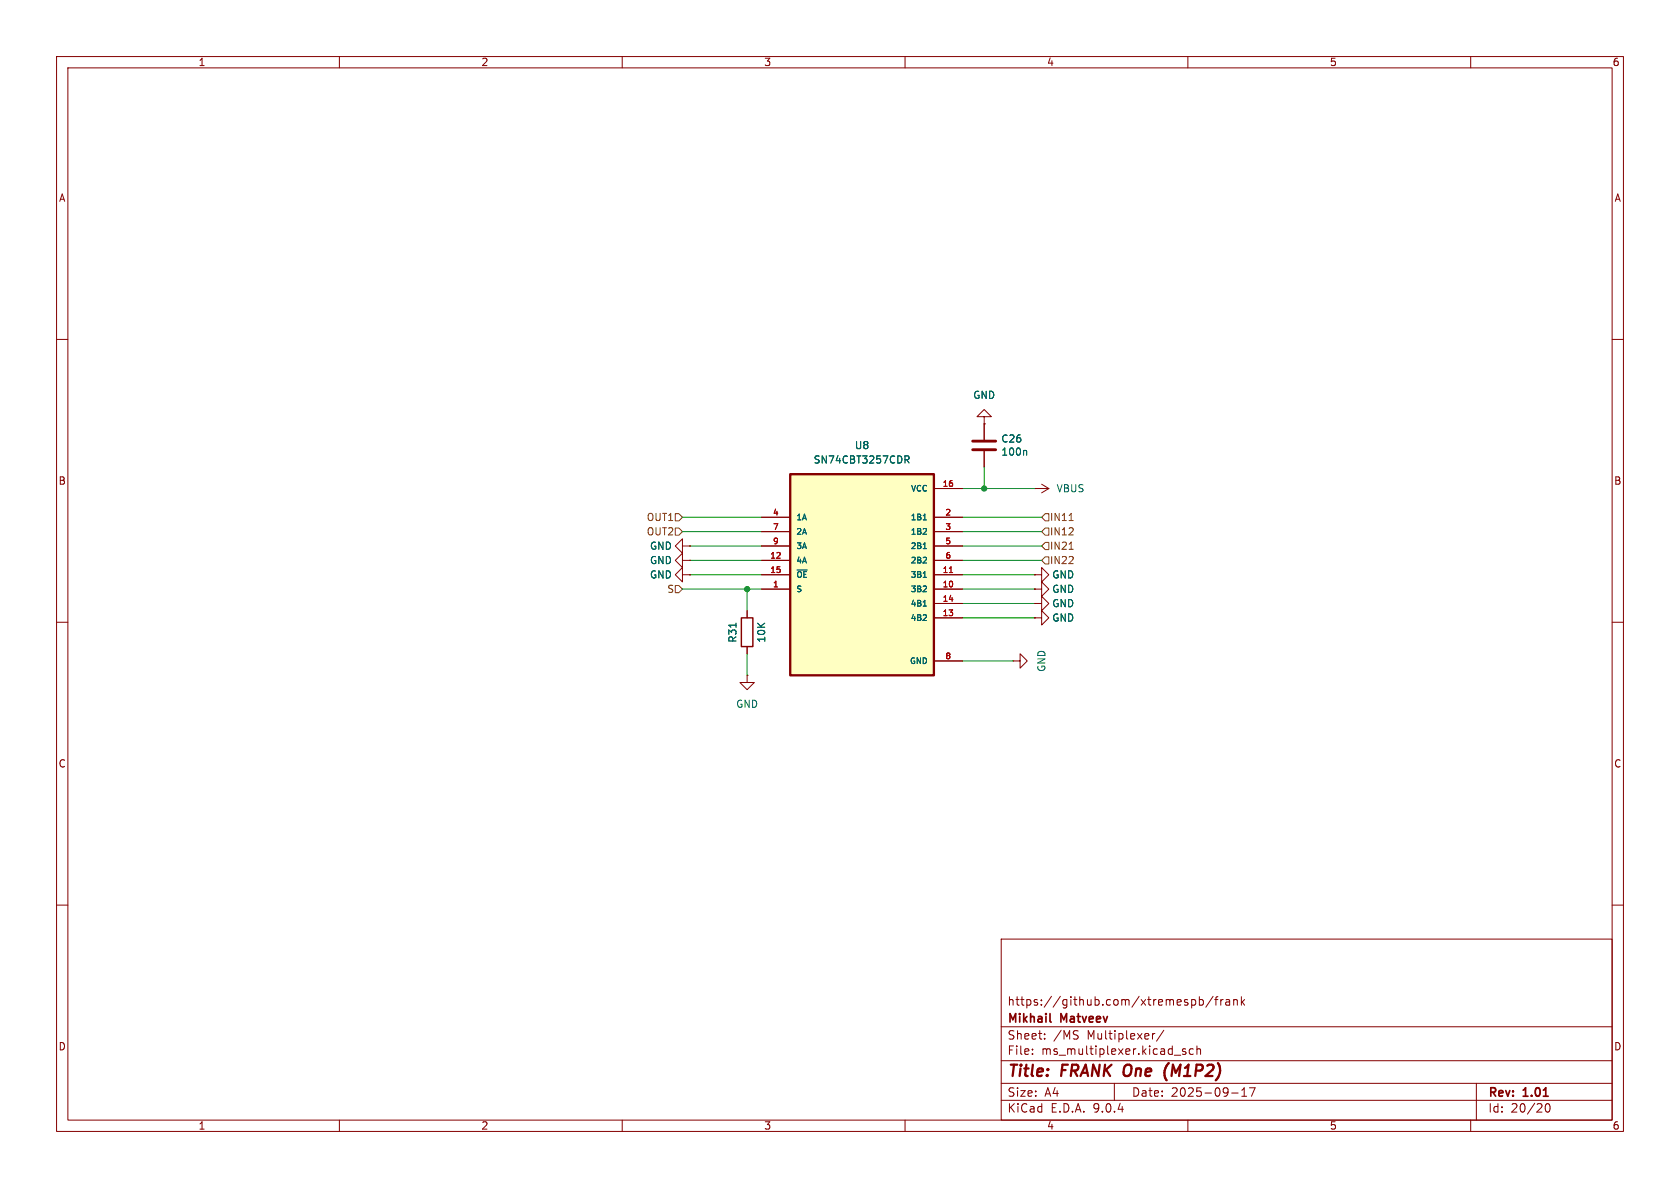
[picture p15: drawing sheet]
(kicad_sch
 (version 20250114)
 (generator "eeschema")
 (generator_version "9.0")
 (paper "A4")
 (title_block
  (title "${NAME} ${MODEL}")
  (date "${DATE}")
  (rev "${VERSION}")
  (company "Mikhail Matveev")
  (comment 1 "https://github.com/xtremespb/frank"))
 (lib_symbols
  (symbol "Device:C"
   (pin_numbers (hide yes))
   (pin_names
    (offset 0.254)) (exclude_from_sim no) (in_bom yes) (on_board yes)
   (property "Reference" "C" (at 0.635 2.54 0) (effects (font (size 1.27 1.27)) (justify left)))
   (property "Value" "C" (at 0.635 -2.54 0) (effects (font (size 1.27 1.27)) (justify left)))
   (property "Footprint" "" (at 0.9652 -3.81 0) (effects (font (size 1.27 1.27)) (hide yes)))
   (property "Datasheet" "~" (at 0 0 0) (effects (font (size 1.27 1.27)) (hide yes)))
   (property "Description" "Unpolarized capacitor" (at 0 0 0) (effects (font (size 1.27 1.27)) (hide yes)))
   (symbol "C_0_1"
    (polyline (pts (xy -2.032 0.762) (xy 2.032 0.762)) (stroke (width 0.508) (type default)) (fill (type none)))
    (polyline (pts (xy -2.032 -0.762) (xy 2.032 -0.762)) (stroke (width 0.508) (type default)) (fill (type none))))
   (symbol "C_1_1"
    (pin passive line (at 0 3.81 270) (length 2.794) (name "~" (effects (font (size 1.27 1.27)))) (number "1" (effects (font (size 1.27 1.27)))))
    (pin passive line (at 0 -3.81 90) (length 2.794) (name "~" (effects (font (size 1.27 1.27)))) (number "2" (effects (font (size 1.27 1.27))))))
   (embedded_fonts no))
  (symbol "Device:R"
   (pin_numbers (hide yes))
   (pin_names
    (offset 0)) (exclude_from_sim no) (in_bom yes) (on_board yes)
   (property "Reference" "R" (at 2.032 0 90) (effects (font (size 1.27 1.27))))
   (property "Value" "R" (at 0 0 90) (effects (font (size 1.27 1.27))))
   (property "Footprint" "" (at -1.778 0 90) (effects (font (size 1.27 1.27)) (hide yes)))
   (property "Datasheet" "~" (at 0 0 0) (effects (font (size 1.27 1.27)) (hide yes)))
   (property "Description" "Resistor" (at 0 0 0) (effects (font (size 1.27 1.27)) (hide yes)))
   (symbol "R_0_1"
    (rectangle (start -1.016 -2.54) (end 1.016 2.54) (stroke (width 0.254) (type default)) (fill (type none))))
   (symbol "R_1_1"
    (pin passive line (at 0 3.81 270) (length 1.27) (name "~" (effects (font (size 1.27 1.27)))) (number "1" (effects (font (size 1.27 1.27)))))
    (pin passive line (at 0 -3.81 90) (length 1.27) (name "~" (effects (font (size 1.27 1.27)))) (number "2" (effects (font (size 1.27 1.27))))))
   (embedded_fonts no))
  (symbol "FRANK:SN74CBT3257CDR"
   (pin_names
    (offset 1.016)) (exclude_from_sim no) (in_bom yes) (on_board yes)
   (property "Reference" "U12" (at 0 22.86 0) (effects (font (size 1.27 1.27))))
   (property "Value" "SN74CBT3257CDR" (at 0 20.32 0) (effects (font (size 1.27 1.27))))
   (property "Footprint" "FRANK:SOP-16" (at 0 0 0) (effects (font (size 1.27 1.27)) (justify bottom) (hide yes)))
   (property "Datasheet" "" (at 0 0 0) (effects (font (size 1.27 1.27)) (hide yes)))
   (property "Description" "" (at 0 0 0) (effects (font (size 1.27 1.27)) (hide yes)))
   (property "MF" "Texas Instruments" (at 0 0 0) (effects (font (size 1.27 1.27)) (justify bottom) (hide yes)))
   (property "Description_1" "5-V, 2:1 (SPDT), 4-channel FET bus switch with –2-V undershoot protection" (at 0 0 0) (effects (font (size 1.27 1.27)) (justify bottom) (hide yes)))
   (property "Package" "SOIC-16 Texas Instruments" (at 0 0 0) (effects (font (size 1.27 1.27)) (justify bottom) (hide yes)))
   (property "Price" "None" (at 0 0 0) (effects (font (size 1.27 1.27)) (justify bottom) (hide yes)))
   (property "SnapEDA_Link" "https://www.snapeda.com/parts/SN74CBT3257CDR/Texas+Instruments/view-part/?ref=snap" (at 0 0 0) (effects (font (size 1.27 1.27)) (justify bottom) (hide yes)))
   (property "MP" "SN74CBT3257CDR" (at 0 0 0) (effects (font (size 1.27 1.27)) (justify bottom) (hide yes)))
   (property "Availability" "In Stock" (at 0 0 0) (effects (font (size 1.27 1.27)) (justify bottom) (hide yes)))
   (property "Check_prices" "https://www.snapeda.com/parts/SN74CBT3257CDR/Texas+Instruments/view-part/?ref=eda" (at 0 0 0) (effects (font (size 1.27 1.27)) (justify bottom) (hide yes)))
   (symbol "SN74CBT3257CDR_0_0"
    (rectangle (start -12.7 -17.78) (end 12.7 17.78) (stroke (width 0.41) (type default)) (fill (type background)))
    (pin input line (at -17.78 10.16 0) (length 5.08) (name "1A" (effects (font (size 1.016 1.016)))) (number "4" (effects (font (size 1.016 1.016)))))
    (pin input line (at -17.78 7.62 0) (length 5.08) (name "2A" (effects (font (size 1.016 1.016)))) (number "7" (effects (font (size 1.016 1.016)))))
    (pin input line (at -17.78 5.08 0) (length 5.08) (name "3A" (effects (font (size 1.016 1.016)))) (number "9" (effects (font (size 1.016 1.016)))))
    (pin input line (at -17.78 2.54 0) (length 5.08) (name "4A" (effects (font (size 1.016 1.016)))) (number "12" (effects (font (size 1.016 1.016)))))
    (pin input line (at -17.78 0 0) (length 5.08) (name "~{OE}" (effects (font (size 1.016 1.016)))) (number "15" (effects (font (size 1.016 1.016)))))
    (pin input line (at -17.78 -2.54 0) (length 5.08) (name "S" (effects (font (size 1.016 1.016)))) (number "1" (effects (font (size 1.016 1.016)))))
    (pin power_in line (at 17.78 15.24 180) (length 5.08) (name "VCC" (effects (font (size 1.016 1.016)))) (number "16" (effects (font (size 1.016 1.016)))))
    (pin output line (at 17.78 10.16 180) (length 5.08) (name "1B1" (effects (font (size 1.016 1.016)))) (number "2" (effects (font (size 1.016 1.016)))))
    (pin output line (at 17.78 7.62 180) (length 5.08) (name "1B2" (effects (font (size 1.016 1.016)))) (number "3" (effects (font (size 1.016 1.016)))))
    (pin output line (at 17.78 5.08 180) (length 5.08) (name "2B1" (effects (font (size 1.016 1.016)))) (number "5" (effects (font (size 1.016 1.016)))))
    (pin output line (at 17.78 2.54 180) (length 5.08) (name "2B2" (effects (font (size 1.016 1.016)))) (number "6" (effects (font (size 1.016 1.016)))))
    (pin output line (at 17.78 0 180) (length 5.08) (name "3B1" (effects (font (size 1.016 1.016)))) (number "11" (effects (font (size 1.016 1.016)))))
    (pin output line (at 17.78 -2.54 180) (length 5.08) (name "3B2" (effects (font (size 1.016 1.016)))) (number "10" (effects (font (size 1.016 1.016)))))
    (pin output line (at 17.78 -5.08 180) (length 5.08) (name "4B1" (effects (font (size 1.016 1.016)))) (number "14" (effects (font (size 1.016 1.016)))))
    (pin output line (at 17.78 -7.62 180) (length 5.08) (name "4B2" (effects (font (size 1.016 1.016)))) (number "13" (effects (font (size 1.016 1.016)))))
    (pin power_in line (at 17.78 -15.24 180) (length 5.08) (name "GND" (effects (font (size 1.016 1.016)))) (number "8" (effects (font (size 1.016 1.016))))))
   (embedded_fonts no))
  (symbol "power:GND"
   (power)
   (pin_numbers (hide yes))
   (pin_names
    (offset 0) (hide yes)) (exclude_from_sim no) (in_bom yes) (on_board yes)
   (property "Reference" "#PWR" (at 0 -6.35 0) (effects (font (size 1.27 1.27)) (hide yes)))
   (property "Value" "GND" (at 0 -3.81 0) (effects (font (size 1.27 1.27))))
   (property "Footprint" "" (at 0 0 0) (effects (font (size 1.27 1.27)) (hide yes)))
   (property "Datasheet" "" (at 0 0 0) (effects (font (size 1.27 1.27)) (hide yes)))
   (property "Description" "Power symbol creates a global label with name \"GND\" , ground" (at 0 0 0) (effects (font (size 1.27 1.27)) (hide yes)))
   (symbol "GND_0_1"
    (polyline (pts (xy 0 0) (xy 0 -1.27) (xy 1.27 -1.27) (xy 0 -2.54) (xy -1.27 -1.27) (xy 0 -1.27)) (stroke (width 0) (type default)) (fill (type none))))
   (symbol "GND_1_1"
    (pin power_in line (at 0 0 270) (length 0) (name "~" (effects (font (size 1.27 1.27)))) (number "1" (effects (font (size 1.27 1.27))))))
   (embedded_fonts no))
  (symbol "power:VBUS"
   (power)
   (pin_numbers (hide yes))
   (pin_names
    (offset 0) (hide yes)) (exclude_from_sim no) (in_bom yes) (on_board yes)
   (property "Reference" "#PWR" (at 0 -3.81 0) (effects (font (size 1.27 1.27)) (hide yes)))
   (property "Value" "VBUS" (at 0 3.556 0) (effects (font (size 1.27 1.27))))
   (property "Footprint" "" (at 0 0 0) (effects (font (size 1.27 1.27)) (hide yes)))
   (property "Datasheet" "" (at 0 0 0) (effects (font (size 1.27 1.27)) (hide yes)))
   (property "Description" "Power symbol creates a global label with name \"VBUS\"" (at 0 0 0) (effects (font (size 1.27 1.27)) (hide yes)))
   (symbol "VBUS_0_1"
    (polyline (pts (xy -0.762 1.27) (xy 0 2.54)) (stroke (width 0) (type default)) (fill (type none)))
    (polyline (pts (xy 0 2.54) (xy 0.762 1.27)) (stroke (width 0) (type default)) (fill (type none)))
    (polyline (pts (xy 0 0) (xy 0 2.54)) (stroke (width 0) (type default)) (fill (type none))))
   (symbol "VBUS_1_1"
    (pin power_in line (at 0 0 90) (length 0) (name "~" (effects (font (size 1.27 1.27)))) (number "1" (effects (font (size 1.27 1.27))))))
   (embedded_fonts no)))
 (junction
  (at 173.99 86.36)
  (diameter 0)
  (color 0 0 0 0))
 (junction
  (at 132.08 104.14)
  (diameter 0)
  (color 0 0 0 0))
 (wire
  (pts (xy 184.15 91.44) (xy 170.18 91.44))
  (stroke (width 0) (type default)))
 (wire
  (pts (xy 170.18 104.14) (xy 182.88 104.14))
  (stroke (width 0) (type default)))
 (wire
  (pts (xy 170.18 96.52) (xy 184.15 96.52))
  (stroke (width 0) (type default)))
 (wire
  (pts (xy 121.92 99.06) (xy 134.62 99.06))
  (stroke (width 0) (type default)))
 (wire
  (pts (xy 179.07 116.84) (xy 170.18 116.84))
  (stroke (width 0) (type default)))
 (wire
  (pts (xy 184.15 99.06) (xy 170.18 99.06))
  (stroke (width 0) (type default)))
 (wire
  (pts (xy 182.88 86.36) (xy 173.99 86.36))
  (stroke (width 0) (type default)))
 (wire
  (pts (xy 170.18 86.36) (xy 173.99 86.36))
  (stroke (width 0) (type default)))
 (wire
  (pts (xy 120.65 93.98) (xy 134.62 93.98))
  (stroke (width 0) (type default)))
 (wire
  (pts (xy 121.92 101.6) (xy 134.62 101.6))
  (stroke (width 0) (type default)))
 (wire
  (pts (xy 173.99 82.55) (xy 173.99 86.36))
  (stroke (width 0) (type default)))
 (wire
  (pts (xy 132.08 104.14) (xy 134.62 104.14))
  (stroke (width 0) (type default)))
 (wire
  (pts (xy 170.18 101.6) (xy 182.88 101.6))
  (stroke (width 0) (type default)))
 (wire
  (pts (xy 120.65 91.44) (xy 134.62 91.44))
  (stroke (width 0) (type default)))
 (wire
  (pts (xy 121.92 96.52) (xy 134.62 96.52))
  (stroke (width 0) (type default)))
 (wire
  (pts (xy 132.08 115.57) (xy 132.08 119.38))
  (stroke (width 0) (type default)))
 (wire
  (pts (xy 170.18 106.68) (xy 182.88 106.68))
  (stroke (width 0) (type default)))
 (wire
  (pts (xy 120.65 104.14) (xy 132.08 104.14))
  (stroke (width 0) (type default)))
 (wire
  (pts (xy 170.18 93.98) (xy 184.15 93.98))
  (stroke (width 0) (type default)))
 (wire
  (pts (xy 132.08 104.14) (xy 132.08 107.95))
  (stroke (width 0) (type default)))
 (wire
  (pts (xy 170.18 109.22) (xy 182.88 109.22))
  (stroke (width 0) (type default)))
 (hierarchical_label "IN12"
  (shape input)
  (at 184.15 93.98 0)
  (effects (font (size 1.27 1.27)) (justify left)))
 (hierarchical_label "S"
  (shape input)
  (at 120.65 104.14 180)
  (effects (font (size 1.27 1.27)) (justify right)))
 (hierarchical_label "IN21"
  (shape input)
  (at 184.15 96.52 0)
  (effects (font (size 1.27 1.27)) (justify left)))
 (hierarchical_label "OUT2"
  (shape input)
  (at 120.65 93.98 180)
  (effects (font (size 1.27 1.27)) (justify right)))
 (hierarchical_label "IN22"
  (shape input)
  (at 184.15 99.06 0)
  (effects (font (size 1.27 1.27)) (justify left)))
 (hierarchical_label "OUT1"
  (shape input)
  (at 120.65 91.44 180)
  (effects (font (size 1.27 1.27)) (justify right)))
 (hierarchical_label "IN11"
  (shape input)
  (at 184.15 91.44 0)
  (effects (font (size 1.27 1.27)) (justify left)))
 (symbol
  (lib_id "power:GND")
  (at 121.92 96.52 270)
  (unit 1)
  (exclude_from_sim no)
  (in_bom yes)
  (on_board yes)
  (dnp no)
  (property "Reference" "#PWR088" (at 115.57 96.52 0) (effects (font (size 1.27 1.27)) (hide yes)))
  (property "Value" "GND" (at 116.84 96.52 90) (effects (font (size 1.27 1.27))))
  (property "Footprint" "" (at 121.92 96.52 0) (effects (font (size 1.27 1.27)) (hide yes)))
  (property "Datasheet" "" (at 121.92 96.52 0) (effects (font (size 1.27 1.27)) (hide yes)))
  (property "Description" "Power symbol creates a global label with name \"GND\" , ground" (at 121.92 96.52 0) (effects (font (size 1.27 1.27)) (hide yes)))
  (pin "1"))
 (symbol
  (lib_id "power:GND")
  (at 121.92 99.06 270)
  (unit 1)
  (exclude_from_sim no)
  (in_bom yes)
  (on_board yes)
  (dnp no)
  (property "Reference" "#PWR089" (at 115.57 99.06 0) (effects (font (size 1.27 1.27)) (hide yes)))
  (property "Value" "GND" (at 116.84 99.06 90) (effects (font (size 1.27 1.27))))
  (property "Footprint" "" (at 121.92 99.06 0) (effects (font (size 1.27 1.27)) (hide yes)))
  (property "Datasheet" "" (at 121.92 99.06 0) (effects (font (size 1.27 1.27)) (hide yes)))
  (property "Description" "Power symbol creates a global label with name \"GND\" , ground" (at 121.92 99.06 0) (effects (font (size 1.27 1.27)) (hide yes)))
  (pin "1"))
 (symbol
  (lib_id "Device:C")
  (at 173.99 78.74 0)
  (unit 1)
  (exclude_from_sim no)
  (in_bom yes)
  (on_board yes)
  (dnp no)
  (property "Reference" "C26" (at 176.911 77.5716 0) (effects (font (size 1.27 1.27)) (justify left)))
  (property "Value" "100n" (at 176.911 79.883 0) (effects (font (size 1.27 1.27)) (justify left)))
  (property "Footprint" "FRANK:Capacitor (0603)" (at 174.9552 82.55 0) (effects (font (size 1.27 1.27)) (hide yes)))
  (property "Datasheet" "https://eu.mouser.com/datasheet/2/40/KGM_X7R-3223212.pdf" (at 173.99 78.74 0) (effects (font (size 1.27 1.27)) (hide yes)))
  (property "Description" "" (at 173.99 78.74 0) (effects (font (size 1.27 1.27)) (hide yes)))
  (property "AliExpress" "https://www.aliexpress.com/item/33008008276.html" (at 173.99 78.74 0) (effects (font (size 1.27 1.27)) (hide yes)))
  (property "LCSC" "" (at 173.99 78.74 0) (effects (font (size 1.27 1.27)) (hide yes)))
  (pin "1")
  (pin "2"))
 (symbol
  (lib_id "power:GND")
  (at 173.99 74.93 180)
  (unit 1)
  (exclude_from_sim no)
  (in_bom yes)
  (on_board yes)
  (dnp no)
  (fields_autoplaced yes)
  (property "Reference" "#PWR092" (at 173.99 68.58 0) (effects (font (size 1.27 1.27)) (hide yes)))
  (property "Value" "GND" (at 173.99 69.85 0) (effects (font (size 1.27 1.27))))
  (property "Footprint" "" (at 173.99 74.93 0) (effects (font (size 1.27 1.27)) (hide yes)))
  (property "Datasheet" "" (at 173.99 74.93 0) (effects (font (size 1.27 1.27)) (hide yes)))
  (property "Description" "Power symbol creates a global label with name \"GND\" , ground" (at 173.99 74.93 0) (effects (font (size 1.27 1.27)) (hide yes)))
  (pin "1"))
 (symbol
  (lib_id "power:GND")
  (at 182.88 104.14 90)
  (unit 1)
  (exclude_from_sim no)
  (in_bom yes)
  (on_board yes)
  (dnp no)
  (property "Reference" "#PWR096" (at 189.23 104.14 0) (effects (font (size 1.27 1.27)) (hide yes)))
  (property "Value" "GND" (at 187.96 104.14 90) (effects (font (size 1.27 1.27))))
  (property "Footprint" "" (at 182.88 104.14 0) (effects (font (size 1.27 1.27)) (hide yes)))
  (property "Datasheet" "" (at 182.88 104.14 0) (effects (font (size 1.27 1.27)) (hide yes)))
  (property "Description" "Power symbol creates a global label with name \"GND\" , ground" (at 182.88 104.14 0) (effects (font (size 1.27 1.27)) (hide yes)))
  (pin "1"))
 (symbol
  (lib_id "power:GND")
  (at 179.07 116.84 90)
  (unit 1)
  (exclude_from_sim no)
  (in_bom yes)
  (on_board yes)
  (dnp no)
  (fields_autoplaced yes)
  (property "Reference" "#PWR093" (at 185.42 116.84 0) (effects (font (size 1.27 1.27)) (hide yes)))
  (property "Value" "GND" (at 184.15 116.84 0) (effects (font (size 1.27 1.27))))
  (property "Footprint" "" (at 179.07 116.84 0) (effects (font (size 1.27 1.27)) (hide yes)))
  (property "Datasheet" "" (at 179.07 116.84 0) (effects (font (size 1.27 1.27)) (hide yes)))
  (property "Description" "Power symbol creates a global label with name \"GND\" , ground" (at 179.07 116.84 0) (effects (font (size 1.27 1.27)) (hide yes)))
  (pin "1"))
 (symbol
  (lib_id "power:GND")
  (at 182.88 109.22 90)
  (unit 1)
  (exclude_from_sim no)
  (in_bom yes)
  (on_board yes)
  (dnp no)
  (property "Reference" "#PWR098" (at 189.23 109.22 0) (effects (font (size 1.27 1.27)) (hide yes)))
  (property "Value" "GND" (at 187.96 109.22 90) (effects (font (size 1.27 1.27))))
  (property "Footprint" "" (at 182.88 109.22 0) (effects (font (size 1.27 1.27)) (hide yes)))
  (property "Datasheet" "" (at 182.88 109.22 0) (effects (font (size 1.27 1.27)) (hide yes)))
  (property "Description" "Power symbol creates a global label with name \"GND\" , ground" (at 182.88 109.22 0) (effects (font (size 1.27 1.27)) (hide yes)))
  (pin "1"))
 (symbol
  (lib_id "Device:R")
  (at 132.08 111.76 180)
  (unit 1)
  (exclude_from_sim no)
  (in_bom yes)
  (on_board yes)
  (dnp no)
  (property "Reference" "R31" (at 129.54 111.76 90) (effects (font (size 1.27 1.27))))
  (property "Value" "10K" (at 134.62 111.76 90) (effects (font (size 1.27 1.27))))
  (property "Footprint" "FRANK:Resistor (0603)" (at 133.858 111.76 90) (effects (font (size 1.27 1.27)) (hide yes)))
  (property "Datasheet" "https://www.vishay.com/docs/28952/mcs0402at-mct0603at-mcu0805at-mca1206at.pdf" (at 132.08 111.76 0) (effects (font (size 1.27 1.27)) (hide yes)))
  (property "Description" "" (at 132.08 111.76 0) (effects (font (size 1.27 1.27)) (hide yes)))
  (property "AliExpress" "https://www.aliexpress.com/item/1005005945735199.html" (at 132.08 111.76 0) (effects (font (size 1.27 1.27)) (hide yes)))
  (property "LCSC" "" (at 132.08 111.76 0) (effects (font (size 1.27 1.27)) (hide yes)))
  (pin "1")
  (pin "2"))
 (symbol
  (lib_id "power:GND")
  (at 182.88 101.6 90)
  (unit 1)
  (exclude_from_sim no)
  (in_bom yes)
  (on_board yes)
  (dnp no)
  (property "Reference" "#PWR095" (at 189.23 101.6 0) (effects (font (size 1.27 1.27)) (hide yes)))
  (property "Value" "GND" (at 187.96 101.6 90) (effects (font (size 1.27 1.27))))
  (property "Footprint" "" (at 182.88 101.6 0) (effects (font (size 1.27 1.27)) (hide yes)))
  (property "Datasheet" "" (at 182.88 101.6 0) (effects (font (size 1.27 1.27)) (hide yes)))
  (property "Description" "Power symbol creates a global label with name \"GND\" , ground" (at 182.88 101.6 0) (effects (font (size 1.27 1.27)) (hide yes)))
  (pin "1"))
 (symbol
  (lib_id "power:GND")
  (at 132.08 119.38 0)
  (unit 1)
  (exclude_from_sim no)
  (in_bom yes)
  (on_board yes)
  (dnp no)
  (property "Reference" "#PWR091" (at 132.08 125.73 0) (effects (font (size 1.27 1.27)) (hide yes)))
  (property "Value" "GND" (at 132.08 124.46 0) (effects (font (size 1.27 1.27))))
  (property "Footprint" "" (at 132.08 119.38 0) (effects (font (size 1.27 1.27)) (hide yes)))
  (property "Datasheet" "" (at 132.08 119.38 0) (effects (font (size 1.27 1.27)) (hide yes)))
  (property "Description" "Power symbol creates a global label with name \"GND\" , ground" (at 132.08 119.38 0) (effects (font (size 1.27 1.27)) (hide yes)))
  (pin "1"))
 (symbol
  (lib_id "power:GND")
  (at 182.88 106.68 90)
  (unit 1)
  (exclude_from_sim no)
  (in_bom yes)
  (on_board yes)
  (dnp no)
  (property "Reference" "#PWR097" (at 189.23 106.68 0) (effects (font (size 1.27 1.27)) (hide yes)))
  (property "Value" "GND" (at 187.96 106.68 90) (effects (font (size 1.27 1.27))))
  (property "Footprint" "" (at 182.88 106.68 0) (effects (font (size 1.27 1.27)) (hide yes)))
  (property "Datasheet" "" (at 182.88 106.68 0) (effects (font (size 1.27 1.27)) (hide yes)))
  (property "Description" "Power symbol creates a global label with name \"GND\" , ground" (at 182.88 106.68 0) (effects (font (size 1.27 1.27)) (hide yes)))
  (pin "1"))
 (symbol
  (lib_id "power:VBUS")
  (at 182.88 86.36 270)
  (unit 1)
  (exclude_from_sim no)
  (in_bom yes)
  (on_board yes)
  (dnp no)
  (fields_autoplaced yes)
  (property "Reference" "#PWR094" (at 179.07 86.36 0) (effects (font (size 1.27 1.27)) (hide yes)))
  (property "Value" "VBUS" (at 186.69 86.3599 90) (effects (font (size 1.27 1.27)) (justify left)))
  (property "Footprint" "" (at 182.88 86.36 0) (effects (font (size 1.27 1.27)) (hide yes)))
  (property "Datasheet" "" (at 182.88 86.36 0) (effects (font (size 1.27 1.27)) (hide yes)))
  (property "Description" "Power symbol creates a global label with name \"VBUS\"" (at 182.88 86.36 0) (effects (font (size 1.27 1.27)) (hide yes)))
  (pin "1"))
 (symbol
  (lib_id "FRANK:SN74CBT3257CDR")
  (at 152.4 101.6 0)
  (unit 1)
  (exclude_from_sim no)
  (in_bom yes)
  (on_board yes)
  (dnp no)
  (fields_autoplaced yes)
  (property "Reference" "U8" (at 152.4 78.74 0) (effects (font (size 1.27 1.27))))
  (property "Value" "SN74CBT3257CDR" (at 152.4 81.28 0) (effects (font (size 1.27 1.27))))
  (property "Footprint" "FRANK:SOP-16" (at 152.4 101.6 0) (effects (font (size 1.27 1.27)) (justify bottom) (hide yes)))
  (property "Datasheet" "" (at 152.4 101.6 0) (effects (font (size 1.27 1.27)) (hide yes)))
  (property "Description" "" (at 152.4 101.6 0) (effects (font (size 1.27 1.27)) (hide yes)))
  (property "MF" "Texas Instruments" (at 152.4 101.6 0) (effects (font (size 1.27 1.27)) (justify bottom) (hide yes)))
  (property "Description_1" "5-V, 2:1 (SPDT), 4-channel FET bus switch with –2-V undershoot protection" (at 152.4 101.6 0) (effects (font (size 1.27 1.27)) (justify bottom) (hide yes)))
  (property "Package" "SOIC-16 Texas Instruments" (at 152.4 101.6 0) (effects (font (size 1.27 1.27)) (justify bottom) (hide yes)))
  (property "Price" "None" (at 152.4 101.6 0) (effects (font (size 1.27 1.27)) (justify bottom) (hide yes)))
  (property "SnapEDA_Link" "https://www.snapeda.com/parts/SN74CBT3257CDR/Texas+Instruments/view-part/?ref=snap" (at 152.4 101.6 0) (effects (font (size 1.27 1.27)) (justify bottom) (hide yes)))
  (property "MP" "SN74CBT3257CDR" (at 152.4 101.6 0) (effects (font (size 1.27 1.27)) (justify bottom) (hide yes)))
  (property "Availability" "In Stock" (at 152.4 101.6 0) (effects (font (size 1.27 1.27)) (justify bottom) (hide yes)))
  (property "Check_prices" "https://www.snapeda.com/parts/SN74CBT3257CDR/Texas+Instruments/view-part/?ref=eda" (at 152.4 101.6 0) (effects (font (size 1.27 1.27)) (justify bottom) (hide yes)))
  (pin "7")
  (pin "8")
  (pin "4")
  (pin "6")
  (pin "13")
  (pin "14")
  (pin "2")
  (pin "5")
  (pin "10")
  (pin "16")
  (pin "1")
  (pin "11")
  (pin "9")
  (pin "12")
  (pin "15")
  (pin "3"))
 (symbol
  (lib_id "power:GND")
  (at 121.92 101.6 270)
  (unit 1)
  (exclude_from_sim no)
  (in_bom yes)
  (on_board yes)
  (dnp no)
  (property "Reference" "#PWR090" (at 115.57 101.6 0) (effects (font (size 1.27 1.27)) (hide yes)))
  (property "Value" "GND" (at 116.84 101.6 90) (effects (font (size 1.27 1.27))))
  (property "Footprint" "" (at 121.92 101.6 0) (effects (font (size 1.27 1.27)) (hide yes)))
  (property "Datasheet" "" (at 121.92 101.6 0) (effects (font (size 1.27 1.27)) (hide yes)))
  (property "Description" "Power symbol creates a global label with name \"GND\" , ground" (at 121.92 101.6 0) (effects (font (size 1.27 1.27)) (hide yes)))
  (pin "1")))
